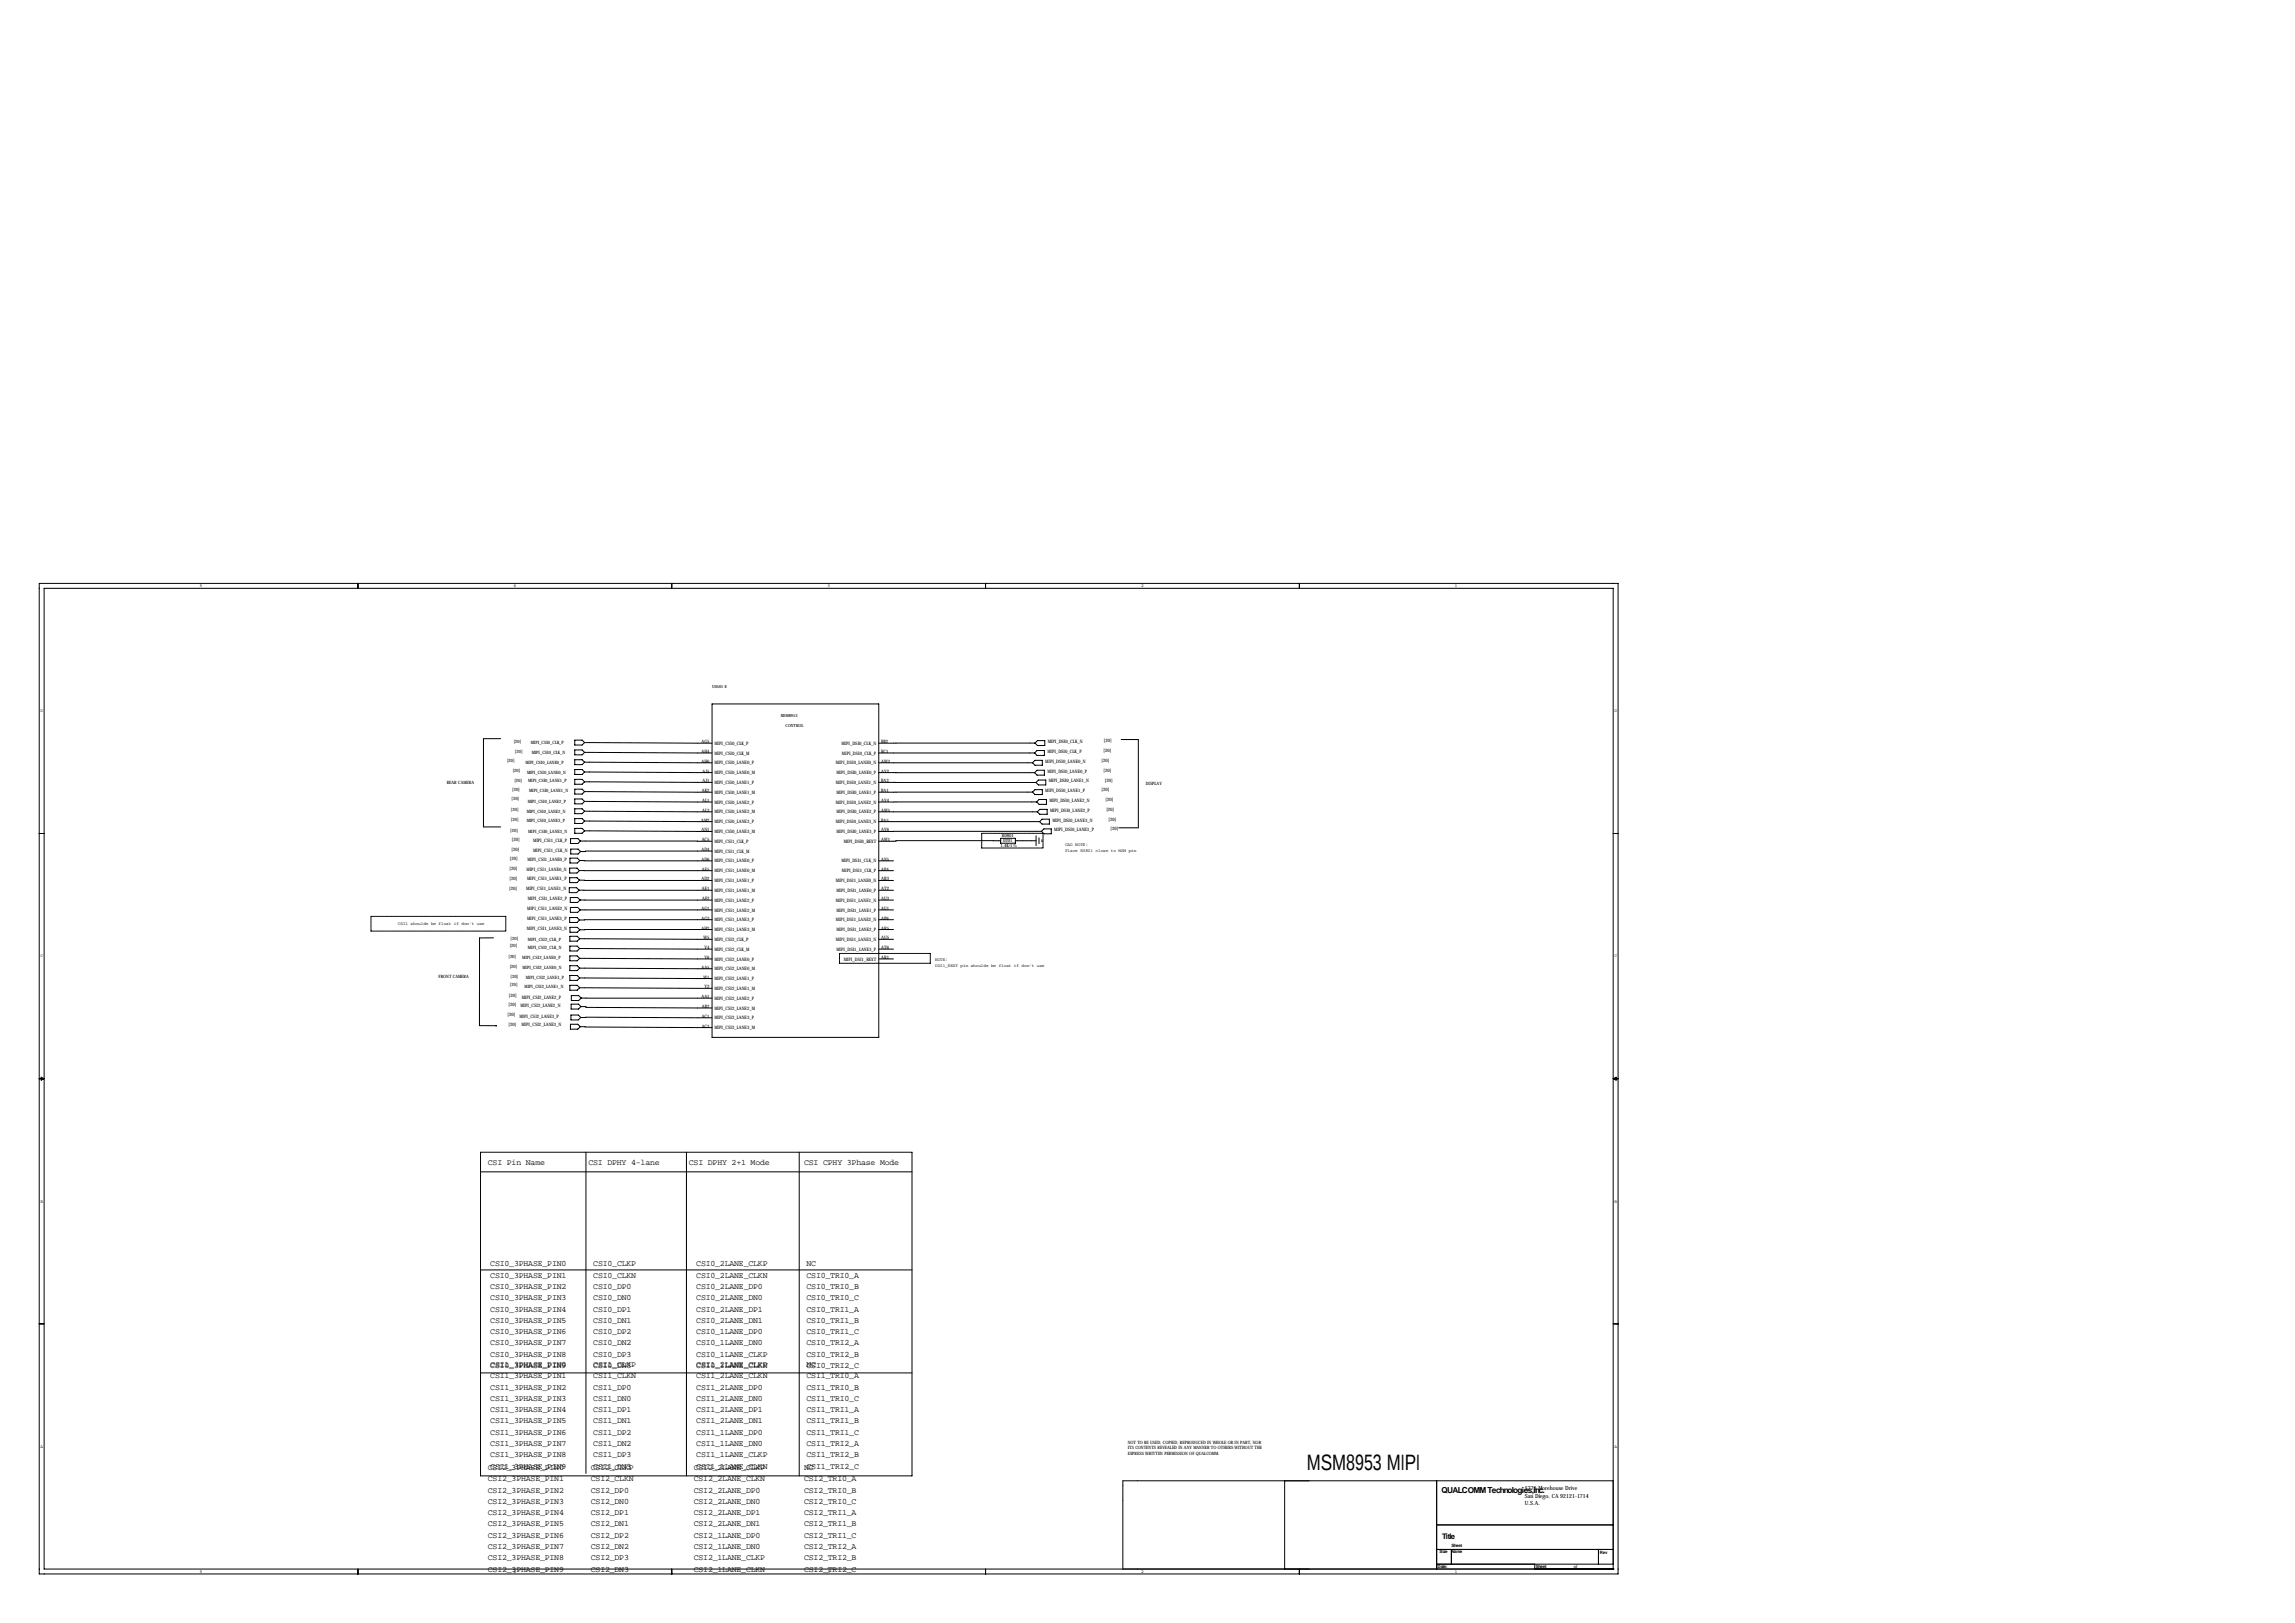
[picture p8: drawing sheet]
<svg xmlns="http://www.w3.org/2000/svg" width="1189mm" height="841mm" viewBox="0 0 1189 841" stroke-linecap="round" stroke-linejoin="round" font-family="sans-serif">
<defs><g id="words">
<text font-size="11.5" x="677" y="761">MSM8953 MIPI</text>
<g font-size="4.3">
<text x="253" y="604">CSI Pin Name</text>
<text x="305" y="604">CSI DPHY 4-lane</text>
<text x="357" y="604">CSI DPHY 2+1 Mode</text>
<text x="417" y="604">CSI CPHY 3Phase Mode</text>
<text x="254" y="656">CSI0_3PHASE_PIN0</text>
<text x="307" y="656">CSI0_CLKP</text>
<text x="361" y="656">CSI0_2LANE_CLKP</text>
<text x="418" y="656">NC</text>
<text x="254" y="662">CSI0_3PHASE_PIN1</text>
<text x="307" y="662">CSI0_CLKN</text>
<text x="361" y="662">CSI0_2LANE_CLKN</text>
<text x="418" y="662">CSI0_TRI0_A</text>
<text x="254" y="668">CSI0_3PHASE_PIN2</text>
<text x="307" y="668">CSI0_DP0</text>
<text x="361" y="668">CSI0_2LANE_DP0</text>
<text x="418" y="668">CSI0_TRI0_B</text>
<text x="254" y="674">CSI0_3PHASE_PIN3</text>
<text x="307" y="674">CSI0_DN0</text>
<text x="361" y="674">CSI0_2LANE_DN0</text>
<text x="418" y="674">CSI0_TRI0_C</text>
<text x="254" y="679">CSI0_3PHASE_PIN4</text>
<text x="307" y="679">CSI0_DP1</text>
<text x="361" y="679">CSI0_2LANE_DP1</text>
<text x="418" y="679">CSI0_TRI1_A</text>
<text x="254" y="685">CSI0_3PHASE_PIN5</text>
<text x="307" y="685">CSI0_DN1</text>
<text x="361" y="685">CSI0_2LANE_DN1</text>
<text x="418" y="685">CSI0_TRI1_B</text>
<text x="254" y="691">CSI0_3PHASE_PIN6</text>
<text x="307" y="691">CSI0_DP2</text>
<text x="361" y="691">CSI0_1LANE_DP0</text>
<text x="418" y="691">CSI0_TRI1_C</text>
<text x="254" y="697">CSI0_3PHASE_PIN7</text>
<text x="307" y="697">CSI0_DN2</text>
<text x="361" y="697">CSI0_1LANE_DN0</text>
<text x="418" y="697">CSI0_TRI2_A</text>
<text x="254" y="703">CSI0_3PHASE_PIN8</text>
<text x="307" y="703">CSI0_DP3</text>
<text x="361" y="703">CSI0_1LANE_CLKP</text>
<text x="418" y="703">CSI0_TRI2_B</text>
<text x="254" y="709">CSI0_3PHASE_PIN9</text>
<text x="254" y="708">CSI1_3PHASE_PIN0</text>
<text x="254" y="714">CSI1_3PHASE_PIN1</text>
<text x="307" y="709">CSI0_DN3</text>
<text x="307" y="708">CSI1_CLKP</text>
<text x="307" y="714">CSI1_CLKN</text>
<text x="361" y="709">CSI0_1LANE_CLKN</text>
<text x="361" y="708">CSI1_2LANE_CLKP</text>
<text x="361" y="714">CSI1_2LANE_CLKN</text>
<text x="418" y="709">CSI0_TRI2_C</text>
<text x="418" y="708">NC</text>
<text x="418" y="714">CSI1_TRI0_A</text>
<text x="254" y="720">CSI1_3PHASE_PIN2</text>
<text x="307" y="720">CSI1_DP0</text>
<text x="361" y="720">CSI1_2LANE_DP0</text>
<text x="418" y="720">CSI1_TRI0_B</text>
<text x="254" y="726">CSI1_3PHASE_PIN3</text>
<text x="307" y="726">CSI1_DN0</text>
<text x="361" y="726">CSI1_2LANE_DN0</text>
<text x="418" y="726">CSI1_TRI0_C</text>
<text x="254" y="731">CSI1_3PHASE_PIN4</text>
<text x="307" y="731">CSI1_DP1</text>
<text x="361" y="731">CSI1_2LANE_DP1</text>
<text x="418" y="731">CSI1_TRI1_A</text>
<text x="254" y="737">CSI1_3PHASE_PIN5</text>
<text x="307" y="737">CSI1_DN1</text>
<text x="361" y="737">CSI1_2LANE_DN1</text>
<text x="418" y="737">CSI1_TRI1_B</text>
<text x="254" y="743">CSI1_3PHASE_PIN6</text>
<text x="307" y="743">CSI1_DP2</text>
<text x="361" y="743">CSI1_1LANE_DP0</text>
<text x="418" y="743">CSI1_TRI1_C</text>
<text x="254" y="749">CSI1_3PHASE_PIN7</text>
<text x="307" y="749">CSI1_DN2</text>
<text x="361" y="749">CSI1_1LANE_DN0</text>
<text x="418" y="749">CSI1_TRI2_A</text>
<text x="254" y="755">CSI1_3PHASE_PIN8</text>
<text x="307" y="755">CSI1_DP3</text>
<text x="361" y="755">CSI1_1LANE_CLKP</text>
<text x="418" y="755">CSI1_TRI2_B</text>
<text x="253" y="761">CSI2_3PHASE_PIN0</text>
<text x="254" y="761">CSI1_3PHASE_PIN9</text>
<text x="306" y="761">CSI2_CLKP</text>
<text x="307" y="761">CSI1_DN3</text>
<text x="359" y="761">CSI2_2LANE_CLKP</text>
<text x="361" y="761">CSI1_1LANE_CLKN</text>
<text x="417" y="761">NC</text>
<text x="418" y="761">CSI1_TRI2_C</text>
<text x="253" y="767">CSI2_3PHASE_PIN1</text>
<text x="306" y="767">CSI2_CLKN</text>
<text x="359" y="767">CSI2_2LANE_CLKN</text>
<text x="417" y="767">CSI2_TRI0_A</text>
<text x="253" y="773">CSI2_3PHASE_PIN2</text>
<text x="306" y="773">CSI2_DP0</text>
<text x="359" y="773">CSI2_2LANE_DP0</text>
<text x="417" y="773">CSI2_TRI0_B</text>
<text x="747" y="773">QUALCOMM Technologies,Inc.</text>
<text x="253" y="779">CSI2_3PHASE_PIN3</text>
<text x="306" y="779">CSI2_DN0</text>
<text x="359" y="779">CSI2_2LANE_DN0</text>
<text x="417" y="779">CSI2_TRI0_C</text>
<text x="253" y="785">CSI2_3PHASE_PIN4</text>
<text x="306" y="785">CSI2_DP1</text>
<text x="359" y="785">CSI2_2LANE_DP1</text>
<text x="417" y="785">CSI2_TRI1_A</text>
<text x="253" y="791">CSI2_3PHASE_PIN5</text>
<text x="306" y="791">CSI2_DN1</text>
<text x="359" y="791">CSI2_2LANE_DN1</text>
<text x="417" y="791">CSI2_TRI1_B</text>
<text x="253" y="796">CSI2_3PHASE_PIN6</text>
<text x="306" y="796">CSI2_DP2</text>
<text x="359" y="796">CSI2_1LANE_DP0</text>
<text x="417" y="796">CSI2_TRI1_C</text>
<text x="253" y="802">CSI2_3PHASE_PIN7</text>
<text x="306" y="802">CSI2_DN2</text>
<text x="359" y="802">CSI2_1LANE_DN0</text>
<text x="417" y="802">CSI2_TRI2_A</text>
<text x="253" y="808">CSI2_3PHASE_PIN8</text>
<text x="306" y="808">CSI2_DP3</text>
<text x="359" y="808">CSI2_1LANE_CLKP</text>
<text x="417" y="808">CSI2_TRI2_B</text>
<text x="253" y="814">CSI2_3PHASE_PIN9</text>
<text x="306" y="814">CSI2_DN3</text>
<text x="359" y="814">CSI2_1LANE_CLKN</text>
<text x="417" y="814">CSI2_TRI2_C</text>
</g>
<text font-size="4" x="747" y="797">Title</text>
<g font-size="3">
<text x="790" y="772">5775 Morehouse Drive</text>
<text x="790" y="776">San Diego, CA 92121-1714</text>
<text x="790" y="779">U.S.A.</text>
</g>
<g font-size="2.4">
<text x="363" y="385">AG5</text>
<text x="370" y="386">MIPI_CSI0_CLK_P</text>
<text x="436" y="386">MIPI_DSI0_CLK_N</text>
<text x="456" y="385">BB2</text>
<text x="543" y="385">MIPI_DSI0_CLK_N</text>
<text x="572" y="390">[20]</text>
<text x="572" y="384">[20]</text>
<text x="363" y="395">AH6</text>
<text x="363" y="390">AH4</text>
<text x="370" y="396">MIPI_CSI0_LANE0_P</text>
<text x="370" y="391">MIPI_CSI0_CLK_M</text>
<text x="433" y="396">MIPI_DSI0_LANE0_N</text>
<text x="436" y="391">MIPI_DSI0_CLK_P</text>
<text x="456" y="395">AW3</text>
<text x="456" y="390">BC1</text>
<text x="541" y="395">MIPI_DSI0_LANE0_N</text>
<text x="543" y="390">MIPI_DSI0_CLK_P</text>
<text x="571" y="395">[20]</text>
<text x="364" y="400">AJ5</text>
<text x="370" y="401">MIPI_CSI0_LANE0_M</text>
<text x="433" y="401">MIPI_DSI0_LANE0_P</text>
<text x="456" y="400">AY2</text>
<text x="543" y="400">MIPI_DSI0_LANE0_P</text>
<text x="572" y="400">[20]</text>
<text x="364" y="405">AJ1</text>
<text x="370" y="406">MIPI_CSI0_LANE1_P</text>
<text x="433" y="406">MIPI_DSI0_LANE1_N</text>
<text x="456" y="405">BA3</text>
<text x="543" y="405">MIPI_DSI0_LANE1_N</text>
<text x="572" y="405">[20]</text>
<text x="364" y="410">AK2</text>
<text x="370" y="411">MIPI_CSI0_LANE1_M</text>
<text x="433" y="411">MIPI_DSI0_LANE1_P</text>
<text x="456" y="410">BA1</text>
<text x="541" y="410">MIPI_DSI0_LANE1_P</text>
<text x="571" y="410">[20]</text>
<text x="364" y="415">AL1</text>
<text x="370" y="416">MIPI_CSI0_LANE2_P</text>
<text x="433" y="416">MIPI_DSI0_LANE2_N</text>
<text x="456" y="415">AY4</text>
<text x="544" y="415">MIPI_DSI0_LANE2_N</text>
<text x="573" y="415">[20]</text>
<text x="363" y="426">AM2</text>
<text x="364" y="421">AL3</text>
<text x="370" y="421">MIPI_CSI0_LANE2_M</text>
<text x="433" y="421">MIPI_DSI0_LANE2_P</text>
<text x="456" y="426">BA5</text>
<text x="456" y="421">AW5</text>
<text x="544" y="421">MIPI_DSI0_LANE2_P</text>
<text x="545" y="426">MIPI_DSI0_LANE3_N</text>
<text x="573" y="420">[20]</text>
<text x="574" y="425">[20]</text>
<text x="363" y="431">AN1</text>
<text x="370" y="431">MIPI_CSI0_LANE3_M</text>
<text x="370" y="426">MIPI_CSI0_LANE3_P</text>
<text x="433" y="426">MIPI_DSI0_LANE3_N</text>
<text x="433" y="431">MIPI_DSI0_LANE3_P</text>
<text x="456" y="431">AY6</text>
<text x="546" y="431">MIPI_DSI0_LANE3_P</text>
<text x="575" y="430">[20]</text>
<text x="265" y="436">[20]</text>
<text x="276" y="436">MIPI_CSI1_CLK_P</text>
<text x="364" y="436">AC5</text>
<text x="370" y="437">MIPI_CSI1_CLK_P</text>
<text x="437" y="437">MIPI_DSI0_REXT</text>
<text x="456" y="436">AW1</text>
<text x="519" y="434">R0801</text>
<text x="520" y="436">0201</text>
<text x="265" y="441">[20]</text>
<text x="276" y="441">MIPI_CSI1_CLK_N</text>
<text x="363" y="441">AD4</text>
<text x="370" y="442">MIPI_CSI1_CLK_M</text>
<text x="518" y="439">1.4K/1%</text>
<text x="264" y="446">[20]</text>
<text x="273" y="446">MIPI_CSI1_LANE0_P</text>
<text x="363" y="446">AD6</text>
<text x="370" y="447">MIPI_CSI1_LANE0_P</text>
<text x="436" y="447">MIPI_DSI1_CLK_N</text>
<text x="456" y="446">AN5</text>
<text x="264" y="451">[20]</text>
<text x="264" y="456">[20]</text>
<text x="273" y="451">MIPI_CSI1_LANE0_N</text>
<text x="273" y="456">MIPI_CSI1_LANE1_P</text>
<text x="364" y="451">AE5</text>
<text x="370" y="452">MIPI_CSI1_LANE0_M</text>
<text x="436" y="452">MIPI_DSI1_CLK_P</text>
<text x="456" y="451">AP4</text>
<text x="264" y="461">[20]</text>
<text x="273" y="461">MIPI_CSI1_LANE1_N</text>
<text x="363" y="456">AD2</text>
<text x="364" y="461">AE1</text>
<text x="370" y="462">MIPI_CSI1_LANE1_M</text>
<text x="370" y="457">MIPI_CSI1_LANE1_P</text>
<text x="433" y="457">MIPI_DSI1_LANE0_N</text>
<text x="433" y="462">MIPI_DSI1_LANE0_P</text>
<text x="456" y="461">AT2</text>
<text x="456" y="456">AR3</text>
<text x="273" y="466">MIPI_CSI1_LANE2_P</text>
<text x="364" y="466">AF2</text>
<text x="370" y="467">MIPI_CSI1_LANE2_P</text>
<text x="433" y="467">MIPI_DSI1_LANE1_N</text>
<text x="456" y="466">AU3</text>
<text x="273" y="471">MIPI_CSI1_LANE2_N</text>
<text x="363" y="471">AG1</text>
<text x="370" y="472">MIPI_CSI1_LANE2_M</text>
<text x="433" y="472">MIPI_DSI1_LANE1_P</text>
<text x="456" y="471">AU1</text>
<text x="273" y="477">MIPI_CSI1_LANE3_P</text>
<text x="363" y="476">AG3</text>
<text x="370" y="477">MIPI_CSI1_LANE3_P</text>
<text x="433" y="477">MIPI_DSI1_LANE2_N</text>
<text x="456" y="476">AP6</text>
<text x="273" y="482">MIPI_CSI1_LANE3_N</text>
<text x="363" y="481">AH2</text>
<text x="370" y="482">MIPI_CSI1_LANE3_M</text>
<text x="433" y="482">MIPI_DSI1_LANE2_P</text>
<text x="456" y="481">AR5</text>
<text x="364" y="487">W5</text>
<text x="365" y="492">Y4</text>
<text x="370" y="487">MIPI_CSI2_CLK_P</text>
<text x="433" y="487">MIPI_DSI1_LANE3_N</text>
<text x="456" y="492">AT6</text>
<text x="456" y="487">AU5</text>
<text x="365" y="497">Y6</text>
<text x="370" y="498">MIPI_CSI2_LANE0_P</text>
<text x="370" y="492">MIPI_CSI2_CLK_M</text>
<text x="433" y="492">MIPI_DSI1_LANE3_P</text>
<text x="437" y="498">MIPI_DSI1_REXT</text>
<text x="456" y="497">AR1</text>
<text x="363" y="502">AA5</text>
<text x="370" y="503">MIPI_CSI2_LANE0_M</text>
<text x="364" y="507">W1</text>
<text x="370" y="508">MIPI_CSI2_LANE1_P</text>
<text x="365" y="512">Y2</text>
<text x="370" y="513">MIPI_CSI2_LANE1_M</text>
<text x="263" y="521">[20]</text>
<text x="264" y="517">[20]</text>
<text x="270" y="522">MIPI_CSI2_LANE2_N</text>
<text x="270" y="517">MIPI_CSI2_LANE2_P</text>
<text x="363" y="517">AA1</text>
<text x="370" y="518">MIPI_CSI2_LANE2_P</text>
<text x="263" y="526">[20]</text>
<text x="269" y="527">MIPI_CSI2_LANE3_P</text>
<text x="364" y="527">AC1</text>
<text x="364" y="522">AB2</text>
<text x="370" y="523">MIPI_CSI2_LANE2_M</text>
<text x="263" y="531">[20]</text>
<text x="270" y="532">MIPI_CSI2_LANE3_N</text>
<text x="364" y="532">AC3</text>
<text x="370" y="533">MIPI_CSI2_LANE3_M</text>
<text x="370" y="528">MIPI_CSI2_LANE3_P</text>
</g>
<g font-size="2.3">
<text x="103" y="304">5</text>
<text x="266" y="304">4</text>
<text x="429" y="304">3</text>
<text x="591" y="304">2</text>
<text x="754" y="304">1</text>
<text x="21" y="369">D</text>
<text x="836" y="369">D</text>
<text x="266" y="385">[20]</text>
<text x="267" y="390">[20]</text>
<text x="275" y="386">MIPI_CSI0_CLK_P</text>
<text x="263" y="395">[20]</text>
<text x="272" y="396">MIPI_CSI0_LANE0_P</text>
<text x="275" y="390">MIPI_CSI0_CLK_N</text>
<text x="266" y="400">[20]</text>
<text x="273" y="401">MIPI_CSI0_LANE0_N</text>
<text x="231" y="406">REAR CAMERA</text>
<text x="266" y="405">[20]</text>
<text x="274" y="405">MIPI_CSI0_LANE1_P</text>
<text x="593" y="406">DISPLAY</text>
<text x="265" y="410">[20]</text>
<text x="274" y="410">MIPI_CSI0_LANE1_N</text>
<text x="265" y="415">[20]</text>
<text x="273" y="416">MIPI_CSI0_LANE2_P</text>
<text x="265" y="420">[20]</text>
<text x="265" y="425">[20]</text>
<text x="273" y="421">MIPI_CSI0_LANE2_N</text>
<text x="273" y="426">MIPI_CSI0_LANE3_P</text>
<text x="264" y="431">[20]</text>
<text x="274" y="431">MIPI_CSI0_LANE3_N</text>
<text x="552" y="438">CAD NOTE:</text>
<text x="552" y="441">Place R0801 close to MSM pin</text>
<text x="206" y="479">CSI1 shoulde be float if don't use</text>
<text x="264" y="491">[20]</text>
<text x="265" y="487">[20]</text>
<text x="273" y="491">MIPI_CSI2_CLK_N</text>
<text x="274" y="487">MIPI_CSI2_CLK_P</text>
<text x="21" y="496">C</text>
<text x="263" y="496">[20]</text>
<text x="271" y="497">MIPI_CSI2_LANE0_P</text>
<text x="484" y="498">NOTE:</text>
<text x="836" y="496">C</text>
<text x="264" y="501">[20]</text>
<text x="271" y="502">MIPI_CSI2_LANE0_N</text>
<text x="484" y="501">DSI1_REXT pin shoulde be float if don't use</text>
<text x="227" y="506">FRONT CAMERA</text>
<text x="264" y="507">[20]</text>
<text x="272" y="507">MIPI_CSI2_LANE1_P</text>
<text x="264" y="511">[20]</text>
<text x="272" y="512">MIPI_CSI2_LANE1_N</text>
<text x="21" y="623">B</text>
<text x="836" y="623">B</text>
<text x="21" y="750">A</text>
<text x="584" y="748">NOT TO BE USED, COPIED, REPRODUCED IN WHOLE OR IN PART, NOR</text>
<text x="836" y="750">A</text>
<text x="584" y="751">ITS CONTENTS REVEALED IN ANY MANNER TO OTHERS WITHOUT THE</text>
<text x="584" y="754">EXPRESS WRITTEN PERMISSION OF QUALCOMM.</text>
<text x="752" y="801">Sheet</text>
<text x="746" y="805">Size</text>
<text x="752" y="804">Name</text>
<text x="829" y="805">Rev</text>
<text x="103" y="815">5</text>
<text x="266" y="815">4</text>
<text x="429" y="815">3</text>
<text x="591" y="815">2</text>
<text x="745" y="812">Date:</text>
<text x="754" y="815">1</text>
<text x="796" y="812">Sheet</text>
<text x="815" y="812">of</text>
</g>
<g font-size="2.2">
<text x="369" y="356">U0501-E</text>
<text x="404" y="371">MSM8953</text>
<text x="407" y="377">CONTROL</text>
</g>
</g></defs>
<g fill="none" stroke="#000" stroke-width=".52">
<path d="M20 302h818v513h-818zM23 305h813v508h-813zM185 302v3M348 302v3M511 302v3M673 302v3M369 365h86v172h-86zM259 383h-9v45h9M298 388h4l1 2-1 1h-4zM298 383h4l1 2-1 1h-4zM298 394h4l1 1-1 1h-4zM298 399h4l1 1-1 1h-4z"/>
<path d="M303 400h66M303 395h66M303 390h66M303 385h66M455 395h80M455 390h81M536 385h-81M536 394h4v2h-4l-1-1zM537 389h4v2h-4l-1-1zM537 384h4v2h-4l-1-1zM581 383h9v46h-10M298 404h4l1 1-1 1h-4z"/>
<path d="M298 409h4l1 1-1 1h-4zM298 414h4l1 1-1 1h-4zM298 419h4l1 1-1 1h-4zM303 415h66M303 410h66M303 405h66M455 405h82M455 400h81M535 410h-80M535 410l1-1h4v3h-4zM536 400l1-1h4v3h-4zM537 415h-82"/>
<path d="M538 404h4v3h-4l-1-2zM538 414h4v3h-4l-1-2zM539 419h3v3h-3l-2-1zM20 432h3M296 434h3l2 2-2 1h-3zM296 440h3l2 1-2 1h-3zM298 424h4l1 1-1 2h-4zM298 429h4l1 1-1 2h-4zM301 436h68M303 430l66 1M303 425l66 1M303 420l66 1"/>
<path d="M455 426h84M455 421h82M518 435l-63 1M518 434h8v3h-8zM526 435h11M537 433v5M538 434v3M539 426l1-2h4v3h-4zM539 431h-84M540 435v1M541 429h4v3h-4l-2-1zM836 432h2"/>
<path d="M295 460h4l1 1-1 1h-4zM295 450h4l1 1-1 1h-4zM295 455h4l1 1-1 1h-4zM295 444h4l1 2-1 1h-4zM300 451h69M300 456h69M300 446h69M369 441h-68M455 456h8M455 451h8M455 446h8M295 475h4l1 2-1 1h-4z"/>
<path d="M295 465h4l1 1-1 1h-4zM295 470h4l2 1-2 2h-4zM300 461h69M300 466h69M301 471h68M369 476l-69 1M455 476h8M455 471h8M455 466h8M455 461h8M256 486h-8v45h9M295 495h4l1 1-1 2h-4z"/>
<path d="M295 485h4l1 1-1 2h-4zM295 490h4l1 1-1 2h-4zM295 480h4l1 2-1 1h-4zM300 496l69 1M300 491l69 1M300 486l69 1M369 481l-69 1M455 497h8M455 492h8M455 487h8M455 481h8M295 500h4l1 1-1 2h-4z"/>
<path d="M295 505h4l1 2-1 1h-4zM295 510h4l1 2-1 1h-4zM296 516h4l1 1-1 1h-4zM300 512h69M300 507h69M300 501l69 1M301 517h68M257 531h.1M296 531h3l2 1-2 1h-3zM296 526h4l1 1-1 1h-4zM296 520h4l1 1-1 2h-4zM301 532h68"/>
<path d="M301 527h68M301 521l68 1M20 559h3M21 558l2 1h-2zM836 559h2M836 559l1-1v1zM249 597h223v167h-223zM304 597v166M356 597v167M414 597v167M249 607h223M249 658h223"/>
<path d="M20 686h3M836 686h2M249 711h223M665 767v46M744 767v46M836 767h-254v46M744 790h92M185 813v2M348 813v2M511 813v2M673 813v2M744 803h92"/>
<path d="M744 810h92M752 803v7M795 813h.1M795 810v3M828 803v7M836 813h.1"/>
</g>
<path d="M509 439v-7M509 432h31M540 432v7M540 439h-31M192 475h70M262 475v7M192 482v-7M262 482h-70M435 499v-5M435 494h47M482 494v5M482 499h-47" fill="none" stroke="#000" stroke-width=".52" stroke-dasharray=".4 .4"/>
<use href="#words"/>
</svg>
